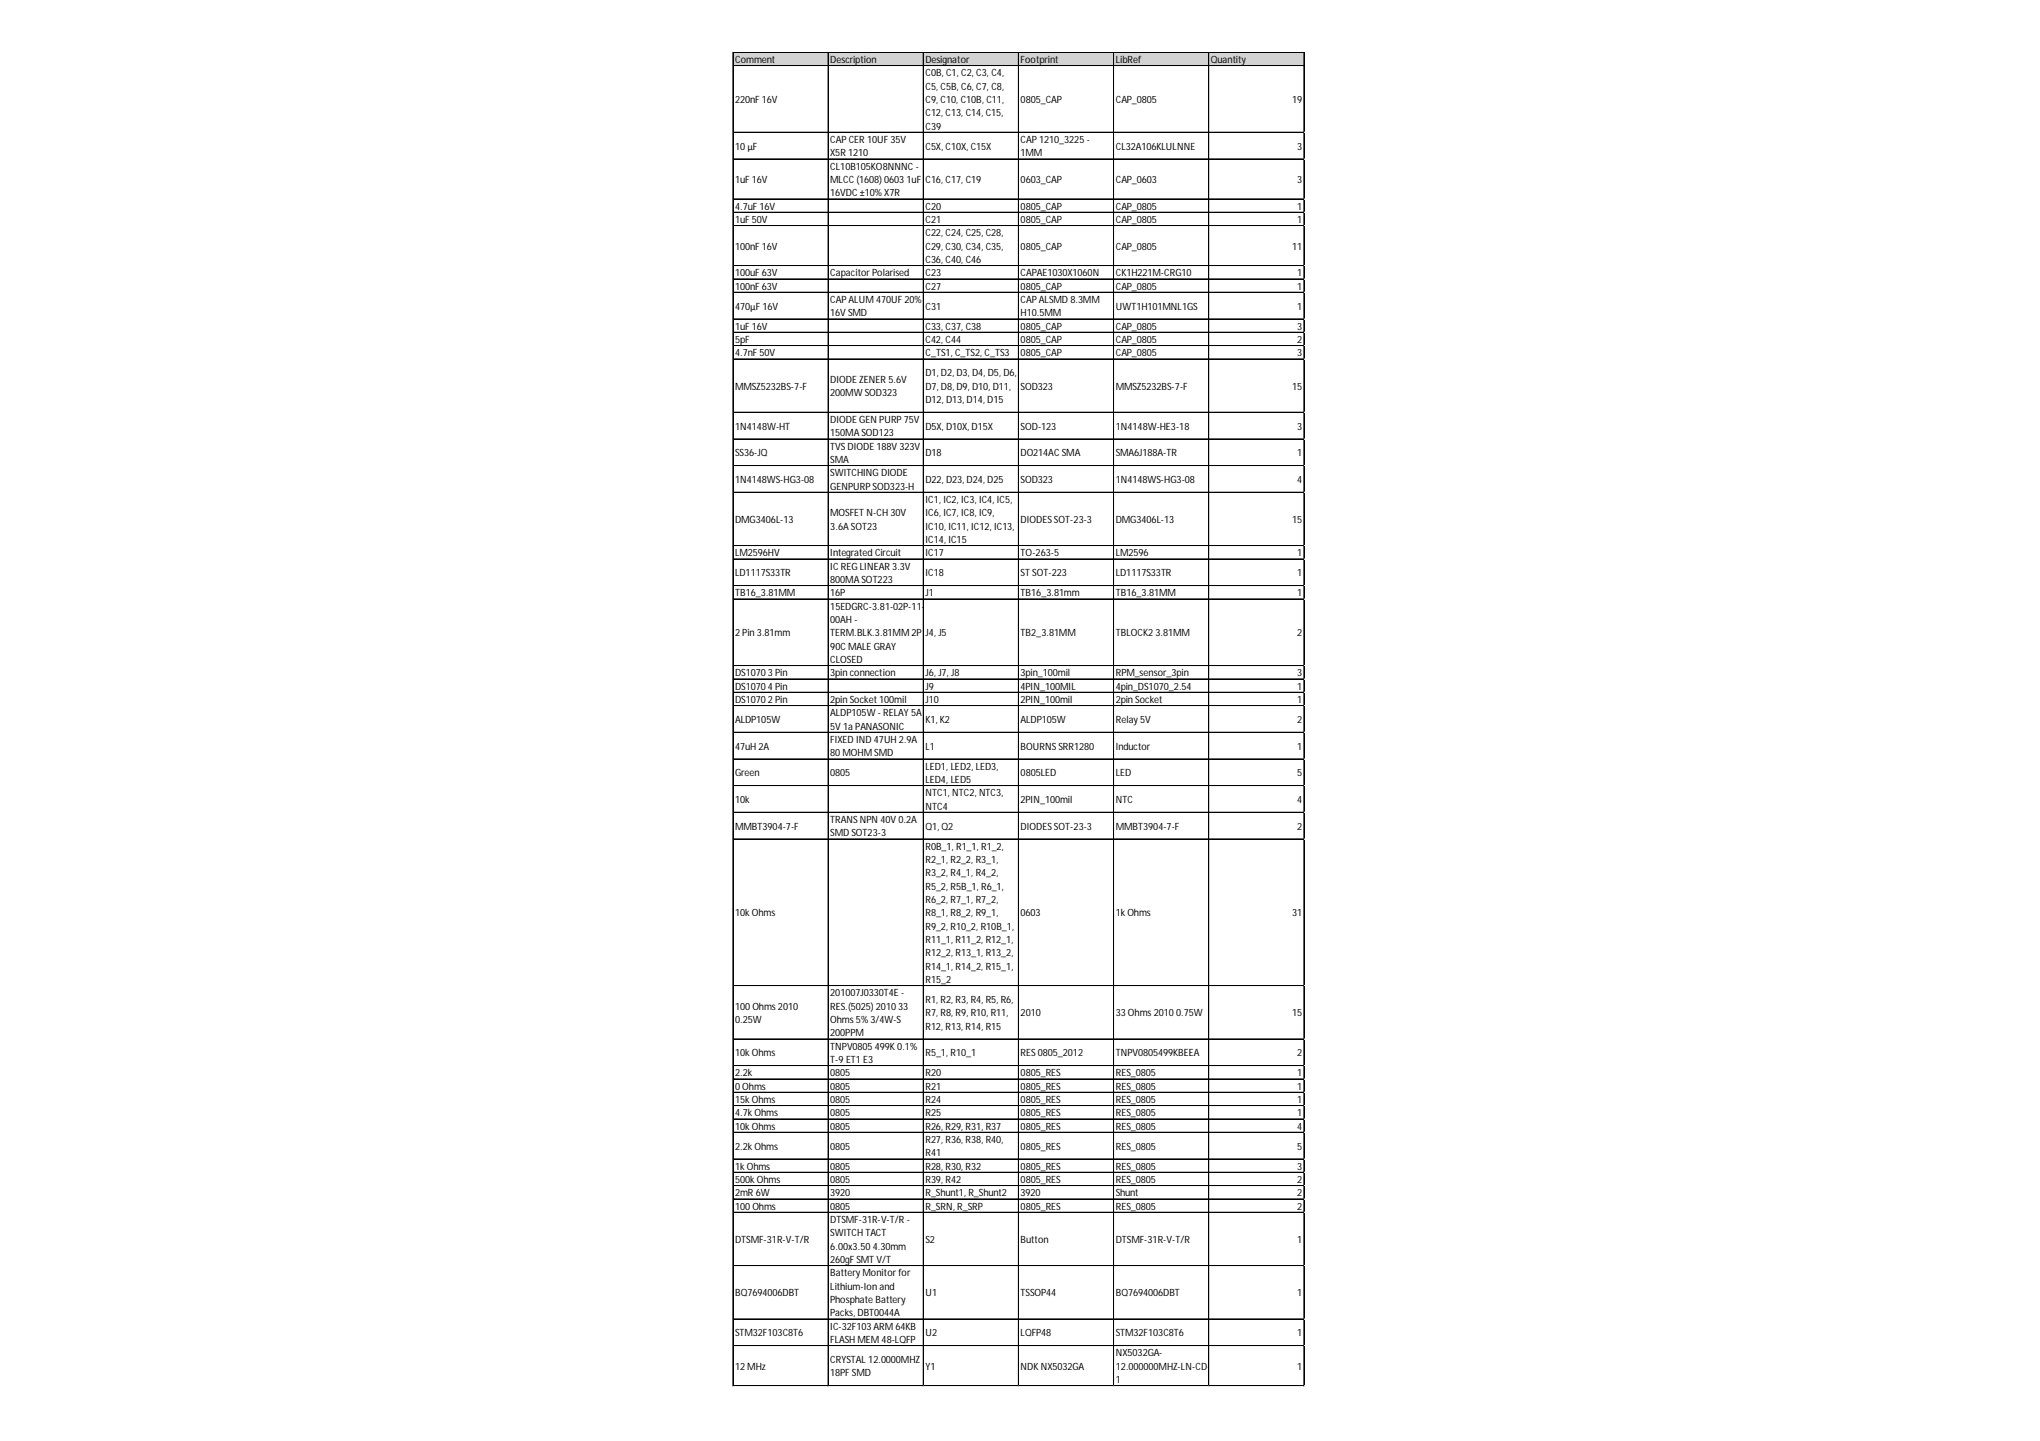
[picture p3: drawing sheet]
<svg xmlns="http://www.w3.org/2000/svg" width="297mm" height="210mm" viewBox="0 0 297 210" stroke-linecap="round" stroke-linejoin="round" font-family="sans-serif">
<defs><g id="words">
<g font-size="1.5">
<text x="107" y="9.2">Comment</text>
<text x="120.9" y="9.2">Description</text>
<text x="134.8" y="9.2">Designator</text>
<text x="134.8" y="11.1">C0B, C1, C2, C3, C4,</text>
<text x="148.6" y="9.2">Footprint</text>
<text x="162.5" y="9.2">LibRef</text>
<text x="176.3" y="9.2">Quantity</text>
<text x="107" y="15">220nF 16V</text>
<text x="134.8" y="13">C5, C5B, C6, C7, C8,</text>
<text x="134.8" y="15">C9, C10, C10B, C11,</text>
<text x="134.8" y="16.9">C12, C13, C14, C15,</text>
<text x="148.6" y="15">0805_CAP</text>
<text x="162.5" y="15">CAP_0805</text>
<text x="188.2" y="15">19</text>
<text x="107" y="21.8">10µF</text>
<text x="120.9" y="20.8">CAPCER 10UF 35V</text>
<text x="120.9" y="22.7">X5R 1210</text>
<text x="134.8" y="18.9">C39</text>
<text x="134.8" y="21.8">C5X, C10X, C15X</text>
<text x="148.6" y="20.8">CAP1210_3225 -</text>
<text x="148.6" y="22.7">1MM</text>
<text x="162.5" y="21.8">CL32A106KLULNNE</text>
<text x="188.9" y="21.8">3</text>
<text x="107" y="26.6">1uF 16V</text>
<text x="120.9" y="24.7">CL10B105KO8NNNC -</text>
<text x="120.9" y="26.6">MLCC (1608) 0603 1uF</text>
<text x="120.9" y="28.6">16VDC±10% X7R</text>
<text x="134.8" y="26.6">C16, C17, C19</text>
<text x="148.6" y="26.6">0603_CAP</text>
<text x="162.5" y="26.6">CAP_0603</text>
<text x="188.9" y="26.6">3</text>
<text x="107" y="30.5">4.7uF 16V</text>
<text x="107" y="32.5">1uF 50V</text>
<text x="134.8" y="30.5">C20</text>
<text x="134.8" y="32.5">C21</text>
<text x="134.8" y="34.4">C22, C24, C25, C28,</text>
<text x="148.6" y="30.5">0805_CAP</text>
<text x="148.6" y="32.5">0805_CAP</text>
<text x="162.5" y="30.5">CAP_0805</text>
<text x="162.5" y="32.5">CAP_0805</text>
<text x="188.9" y="30.5">1</text>
<text x="188.9" y="32.5">1</text>
<text x="107" y="36.3">100nF 16V</text>
<text x="107" y="40.2">100uF 63V</text>
<text x="120.9" y="40.2">CapacitorPolarised</text>
<text x="134.8" y="36.3">C29, C30, C34, C35,</text>
<text x="134.8" y="38.3">C36, C40, C46</text>
<text x="134.8" y="40.2">C23</text>
<text x="148.6" y="36.3">0805_CAP</text>
<text x="148.6" y="40.2">CAPAE1030X1060N</text>
<text x="162.5" y="36.3">CAP_0805</text>
<text x="162.5" y="40.2">CK1H221M-CRG10</text>
<text x="188.2" y="36.3">11</text>
<text x="188.9" y="40.2">1</text>
<text x="107" y="42.2">100nF 63V</text>
<text x="107" y="45.1">470µF 16V</text>
<text x="107" y="48">1uF 16V</text>
<text x="120.9" y="44.1">CAPALUM 470UF 20%</text>
<text x="120.9" y="46.1">16V SMD</text>
<text x="134.8" y="42.2">C27</text>
<text x="134.8" y="45.1">C31</text>
<text x="134.8" y="48">C33, C37, C38</text>
<text x="148.6" y="42.2">0805_CAP</text>
<text x="148.6" y="44.1">CAPALSMD 8.3MM</text>
<text x="148.6" y="46.1">H10.5MM</text>
<text x="148.6" y="48">0805_CAP</text>
<text x="162.5" y="42.2">CAP_0805</text>
<text x="162.5" y="45.1">UWT1H101MNL1GS</text>
<text x="162.5" y="48">CAP_0805</text>
<text x="188.9" y="42.2">1</text>
<text x="188.9" y="45.1">1</text>
<text x="188.9" y="48">3</text>
<text x="107" y="49.9">5pF</text>
<text x="107" y="51.9">4.7nF 50V</text>
<text x="134.8" y="49.9">C42, C44</text>
<text x="134.8" y="51.9">C_TS1, C_TS2, C_TS3</text>
<text x="148.6" y="49.9">0805_CAP</text>
<text x="148.6" y="51.9">0805_CAP</text>
<text x="162.5" y="49.9">CAP_0805</text>
<text x="162.5" y="51.9">CAP_0805</text>
<text x="188.9" y="49.9">2</text>
<text x="188.9" y="51.9">3</text>
<text x="107" y="56.7">MMSZ5232BS-7-F</text>
<text x="120.9" y="55.8">DIODE ZENER 5.6V</text>
<text x="120.9" y="57.7">200MW SOD323</text>
<text x="134.8" y="54.8">D1, D2, D3, D4, D5, D6,</text>
<text x="134.8" y="56.7">D7, D8, D9, D10, D11,</text>
<text x="134.8" y="58.7">D12, D13, D14, D15</text>
<text x="148.6" y="56.7">SOD323</text>
<text x="162.5" y="56.7">MMSZ5232BS-7-F</text>
<text x="188.2" y="56.7">15</text>
<text x="107" y="62.6">1N4148W-HT</text>
<text x="120.9" y="61.6">DIODE GEN PURP75V</text>
<text x="120.9" y="63.5">150MA SOD123</text>
<text x="120.9" y="65.5">TVSDIODE 188V 323V</text>
<text x="134.8" y="62.6">D5X, D10X, D15X</text>
<text x="148.6" y="62.6">SOD-123</text>
<text x="162.5" y="62.6">1N4148W-HE3-18</text>
<text x="188.9" y="62.6">3</text>
<text x="107" y="66.4">SS36-JQ</text>
<text x="107" y="70.3">1N4148WS-HG3-08</text>
<text x="120.9" y="67.4">SMA</text>
<text x="120.9" y="69.4">SWITCHING DIODE</text>
<text x="120.9" y="71.3">GENPURPSOD323-H</text>
<text x="134.8" y="66.4">D18</text>
<text x="134.8" y="70.3">D22, D23, D24, D25</text>
<text x="148.6" y="66.4">DO214AC SMA</text>
<text x="148.6" y="70.3">SOD323</text>
<text x="162.5" y="66.4">SMA6J188A-TR</text>
<text x="162.5" y="70.3">1N4148WS-HG3-08</text>
<text x="188.9" y="66.4">1</text>
<text x="188.9" y="70.3">4</text>
<text x="107" y="76.2">DMG3406L-13</text>
<text x="120.9" y="75.2">MOSFET N-CH 30V</text>
<text x="120.9" y="77.1">3.6A SOT23</text>
<text x="134.8" y="73.2">IC1, IC2, IC3, IC4, IC5,</text>
<text x="134.8" y="75.2">IC6, IC7, IC8, IC9,</text>
<text x="134.8" y="77.1">IC10, IC11, IC12, IC13,</text>
<text x="148.6" y="76.2">DIODESSOT-23-3</text>
<text x="162.5" y="76.2">DMG3406L-13</text>
<text x="188.2" y="76.2">15</text>
<text x="107" y="81">LM2596HV</text>
<text x="107" y="83.9">LD1117S33TR</text>
<text x="120.9" y="81">Integrated Circuit</text>
<text x="120.9" y="83">IC REG LINEAR 3.3V</text>
<text x="134.8" y="79.1">IC14, IC15</text>
<text x="134.8" y="81">IC17</text>
<text x="134.8" y="83.9">IC18</text>
<text x="148.6" y="81">TO-263-5</text>
<text x="148.6" y="83.9">ST SOT-223</text>
<text x="162.5" y="81">LM2596</text>
<text x="162.5" y="83.9">LD1117S33TR</text>
<text x="188.9" y="81">1</text>
<text x="188.9" y="83.9">1</text>
<text x="107" y="86.8">TB16_3.81MM</text>
<text x="120.9" y="84.9">800MA SOT223</text>
<text x="120.9" y="86.8">16P</text>
<text x="120.9" y="88.8">15EDGRC-3.81-02P-11-</text>
<text x="134.8" y="86.8">J1</text>
<text x="148.6" y="86.8">TB16_3.81mm</text>
<text x="162.5" y="86.8">TB16_3.81MM</text>
<text x="188.9" y="86.8">1</text>
<text x="107" y="92.7">2 Pin 3.81mm</text>
<text x="120.9" y="90.7">00AH -</text>
<text x="120.9" y="92.7">TERM.BLK.3.81MM 2P</text>
<text x="120.9" y="94.6">90CMALE GRAY</text>
<text x="134.8" y="92.7">J4, J5</text>
<text x="148.6" y="92.7">TB2_3.81MM</text>
<text x="162.5" y="92.7">TBLOCK2 3.81MM</text>
<text x="188.9" y="92.7">2</text>
<text x="107" y="98.5">DS1070 3 Pin</text>
<text x="107" y="100.4">DS1070 4 Pin</text>
<text x="120.9" y="96.6">CLOSED</text>
<text x="120.9" y="98.5">3pin connection</text>
<text x="134.8" y="98.5">J6, J7, J8</text>
<text x="134.8" y="100.4">J9</text>
<text x="148.6" y="98.5">3pin_100mil</text>
<text x="148.6" y="100.4">4PIN_100MIL</text>
<text x="162.5" y="98.5">RPM_sensor_3pin</text>
<text x="162.5" y="100.4">4pin_DS1070_2.54</text>
<text x="188.9" y="98.5">3</text>
<text x="188.9" y="100.4">1</text>
<text x="107" y="102.4">DS1070 2 Pin</text>
<text x="107" y="105.3">ALDP105W</text>
<text x="120.9" y="102.4">2pin Socket 100mil</text>
<text x="120.9" y="104.3">ALDP105W - RELAY 5A</text>
<text x="120.9" y="106.3">5V 1a PANASONIC</text>
<text x="134.8" y="102.4">J10</text>
<text x="134.8" y="105.3">K1, K2</text>
<text x="148.6" y="102.4">2PIN_100mil</text>
<text x="148.6" y="105.3">ALDP105W</text>
<text x="162.5" y="102.4">2pin Socket</text>
<text x="162.5" y="105.3">Relay 5V</text>
<text x="188.9" y="102.4">1</text>
<text x="188.9" y="105.3">2</text>
<text x="107" y="109.2">47uH 2A</text>
<text x="107" y="113.1">Green</text>
<text x="120.9" y="108.2">FIXED IND 47UH 2.9A</text>
<text x="120.9" y="110.1">80 MOHM SMD</text>
<text x="120.9" y="113.1">0805</text>
<text x="134.8" y="109.2">L1</text>
<text x="134.8" y="112.1">LED1, LED2, LED3,</text>
<text x="148.6" y="109.2">BOURNSSRR1280</text>
<text x="148.6" y="113.1">0805LED</text>
<text x="162.5" y="109.2">Inductor</text>
<text x="162.5" y="113.1">LED</text>
<text x="188.9" y="109.2">1</text>
<text x="188.9" y="113.1">5</text>
<text x="107" y="116.9">10k</text>
<text x="120.9" y="119.9">TRANSNPN 40V 0.2A</text>
<text x="134.8" y="114">LED4, LED5</text>
<text x="134.8" y="116">NTC1, NTC2, NTC3,</text>
<text x="134.8" y="117.9">NTC4</text>
<text x="148.6" y="116.9">2PIN_100mil</text>
<text x="162.5" y="116.9">NTC</text>
<text x="188.9" y="116.9">4</text>
<text x="107" y="120.8">MMBT3904-7-F</text>
<text x="120.9" y="121.8">SMD SOT23-3</text>
<text x="134.8" y="120.8">Q1, Q2</text>
<text x="134.8" y="123.7">R0B_1, R1_1, R1_2,</text>
<text x="134.8" y="125.7">R2_1, R2_2, R3_1,</text>
<text x="148.6" y="120.8">DIODESSOT-23-3</text>
<text x="162.5" y="120.8">MMBT3904-7-F</text>
<text x="188.9" y="120.8">2</text>
<text x="134.8" y="127.6">R3_2, R4_1, R4_2,</text>
<text x="134.8" y="129.6">R5_2, R5B_1, R6_1,</text>
<text x="134.8" y="131.5">R6_2, R7_1, R7_2,</text>
<text x="107" y="133.5">10kOhms</text>
<text x="134.8" y="133.5">R8_1, R8_2, R9_1,</text>
<text x="134.8" y="135.4">R9_2, R10_2, R10B_1,</text>
<text x="134.8" y="137.3">R11_1, R11_2, R12_1,</text>
<text x="148.6" y="133.5">0603</text>
<text x="162.5" y="133.5">1kOhms</text>
<text x="188.2" y="133.5">31</text>
<text x="134.8" y="139.3">R12_2, R13_1, R13_2,</text>
<text x="134.8" y="141.2">R14_1, R14_2, R15_1,</text>
<text x="134.8" y="143.2">R15_2</text>
<text x="107" y="147.1">100 Ohms 2010</text>
<text x="107" y="149">0.25W</text>
<text x="120.9" y="145.1">201007J0330T4E -</text>
<text x="120.9" y="147.1">RES.(5025) 2010 33</text>
<text x="120.9" y="149">Ohms 5% 3/4W-S</text>
<text x="134.8" y="146.1">R1, R2, R3, R4, R5, R6,</text>
<text x="134.8" y="148">R7, R8, R9, R10, R11,</text>
<text x="134.8" y="150">R12, R13, R14, R15</text>
<text x="148.6" y="148">2010</text>
<text x="162.5" y="148">33 Ohms 2010 0.75W</text>
<text x="188.2" y="148">15</text>
<text x="107" y="153.8">10kOhms</text>
<text x="120.9" y="150.9">200PPM</text>
<text x="120.9" y="152.9">TNPV0805 499K 0.1%</text>
<text x="120.9" y="154.8">T-9 ET1 E3</text>
<text x="134.8" y="153.8">R5_1, R10_1</text>
<text x="148.6" y="153.8">RES0805_2012</text>
<text x="162.5" y="153.8">TNPV0805499KBEEA</text>
<text x="188.9" y="153.8">2</text>
<text x="107" y="156.8">2.2k</text>
<text x="107" y="158.7">0 Ohms</text>
<text x="107" y="160.6">15kOhms</text>
<text x="120.9" y="156.8">0805</text>
<text x="120.9" y="158.7">0805</text>
<text x="120.9" y="160.6">0805</text>
<text x="134.8" y="156.8">R20</text>
<text x="134.8" y="158.7">R21</text>
<text x="134.8" y="160.6">R24</text>
<text x="148.6" y="156.8">0805_RES</text>
<text x="148.6" y="158.7">0805_RES</text>
<text x="148.6" y="160.6">0805_RES</text>
<text x="162.5" y="156.8">RES_0805</text>
<text x="162.5" y="158.7">RES_0805</text>
<text x="162.5" y="160.6">RES_0805</text>
<text x="188.9" y="156.8">1</text>
<text x="188.9" y="158.7">1</text>
<text x="188.9" y="160.6">1</text>
<text x="107" y="162.6">4.7kOhms</text>
<text x="107" y="164.5">10kOhms</text>
<text x="107" y="167.4">2.2kOhms</text>
<text x="120.9" y="162.6">0805</text>
<text x="120.9" y="164.5">0805</text>
<text x="120.9" y="167.4">0805</text>
<text x="134.8" y="162.6">R25</text>
<text x="134.8" y="164.5">R26, R29, R31, R37</text>
<text x="134.8" y="166.5">R27, R36, R38, R40,</text>
<text x="148.6" y="162.6">0805_RES</text>
<text x="148.6" y="164.5">0805_RES</text>
<text x="148.6" y="167.4">0805_RES</text>
<text x="162.5" y="162.6">RES_0805</text>
<text x="162.5" y="164.5">RES_0805</text>
<text x="162.5" y="167.4">RES_0805</text>
<text x="188.9" y="162.6">1</text>
<text x="188.9" y="164.5">4</text>
<text x="188.9" y="167.4">5</text>
<text x="107" y="170.4">1kOhms</text>
<text x="107" y="172.3">500kOhms</text>
<text x="120.9" y="170.4">0805</text>
<text x="120.9" y="172.3">0805</text>
<text x="134.8" y="168.4">R41</text>
<text x="134.8" y="170.4">R28, R30, R32</text>
<text x="134.8" y="172.3">R39, R42</text>
<text x="148.6" y="170.4">0805_RES</text>
<text x="148.6" y="172.3">0805_RES</text>
<text x="162.5" y="170.4">RES_0805</text>
<text x="162.5" y="172.3">RES_0805</text>
<text x="188.9" y="170.4">3</text>
<text x="188.9" y="172.3">2</text>
<text x="107" y="174.2">2mR 6W</text>
<text x="107" y="176.2">100 Ohms</text>
<text x="120.9" y="174.2">3920</text>
<text x="120.9" y="176.2">0805</text>
<text x="120.9" y="178.1">DTSMF-31R-V-T/R -</text>
<text x="134.8" y="174.2">R_Shunt1, R_Shunt2</text>
<text x="134.8" y="176.2">R_SRN, R_SRP</text>
<text x="148.6" y="174.2">3920</text>
<text x="148.6" y="176.2">0805_RES</text>
<text x="162.5" y="174.2">Shunt</text>
<text x="162.5" y="176.2">RES_0805</text>
<text x="188.9" y="174.2">2</text>
<text x="188.9" y="176.2">2</text>
<text x="107" y="181">DTSMF-31R-V-T/R</text>
<text x="120.9" y="180.1">SWITCH TACT</text>
<text x="120.9" y="182">6.00x3.50 4.30mm</text>
<text x="120.9" y="184">260gF SMT V/T</text>
<text x="120.9" y="185.9">Battery Monitor for</text>
<text x="134.8" y="181">S2</text>
<text x="148.6" y="181">Button</text>
<text x="162.5" y="181">DTSMF-31R-V-T/R</text>
<text x="188.9" y="181">1</text>
<text x="107" y="188.8">BQ7694006DBT</text>
<text x="120.9" y="187.8">Lithium-Ion and</text>
<text x="120.9" y="189.8">Phosphate Battery</text>
<text x="120.9" y="191.7">Packs, DBT0044A</text>
<text x="134.8" y="188.8">U1</text>
<text x="148.6" y="188.8">TSSOP44</text>
<text x="162.5" y="188.8">BQ7694006DBT</text>
<text x="188.9" y="188.8">1</text>
<text x="107" y="194.6">STM32F103C8T6</text>
<text x="120.9" y="193.7">IC-32F103 ARM 64KB</text>
<text x="120.9" y="195.6">FLASH MEM 48-LQFP</text>
<text x="134.8" y="194.6">U2</text>
<text x="148.6" y="194.6">LQFP48</text>
<text x="162.5" y="194.6">STM32F103C8T6</text>
<text x="162.5" y="197.5">NX5032GA-</text>
<text x="188.9" y="194.6">1</text>
<text x="107" y="199.5">12 MHz</text>
<text x="120.9" y="198.5">CRYSTAL 12.0000MHZ</text>
<text x="120.9" y="200.5">18PF SMD</text>
<text x="134.8" y="199.5">Y1</text>
<text x="148.6" y="199.5">NDK NX5032GA</text>
<text x="162.5" y="199.5">12.000000MHZ-LN-CD-</text>
<text x="162.5" y="201.4">1</text>
<text x="188.9" y="199.5">1</text>
</g>
</g></defs>
<path d="M106.7 7.6h83.3v2h-83.3z" fill="#d3d3d3"/>
<g fill="none" stroke="#000" stroke-width=".15">
<path d="M106.7 7.6v194.3M106.8 7.6v194.3M106.8 7.6h83.1M106.8 9.5h83.1M106.8 9.6h83.1M106.8 19.3h83.1M120.6 7.7v194.2M134.4 7.7v194.2M134.5 7.7v194.2M148.3 7.7v194.2M162.1 7.7v194.2M162.2 7.7v194.2"/>
<path d="M176 7.7v194.2M189.9 7.7v194.2M106.8 23.1h83.1M106.8 23.2h83.1M106.8 29h83.1M106.8 30.9h83.1M106.8 31h83.1M106.8 32.9h83.1M106.8 38.7h83.1M106.8 40.6h83.1M106.8 40.7h83.1M106.8 42.6h83.1"/>
<path d="M106.8 46.4h83.1M106.8 46.5h83.1M106.8 48.4h83.1M106.8 50.3h83.1M106.8 50.4h83.1M106.8 52.3h83.1M106.8 60h83.1M106.8 60.1h83.1M106.8 63.9h83.1M106.8 64h83.1M106.8 67.8h83.1M106.8 67.9h83.1"/>
<path d="M106.8 71.7h83.1M106.8 79.5h83.1M106.8 81.4h83.1M106.8 85.3h83.1M106.8 87.2h83.1M106.8 87.3h83.1M106.8 96.9h83.1M106.8 97h83.1M106.8 98.9h83.1M106.8 100.8h83.1M106.8 100.9h83.1M106.8 102.8h83.1"/>
<path d="M106.8 106.7h83.1M106.8 110.5h83.1M106.8 110.6h83.1M106.8 114.4h83.1M106.8 114.5h83.1M106.8 118.3h83.1M106.8 118.4h83.1M106.8 122.2h83.1M106.8 143.6h83.1M106.8 151.3h83.1M106.8 151.4h83.1M106.8 155.2h83.1"/>
<path d="M106.8 155.3h83.1M106.8 157.2h83.1M106.8 159.1h83.1M106.8 161h83.1M106.8 161.1h83.1M106.8 163h83.1M106.8 164.9h83.1M106.8 165h83.1M106.8 168.8h83.1M106.8 168.9h83.1M106.8 170.8h83.1M106.8 172.7h83.1"/>
<path d="M106.8 174.6h83.1M106.8 174.7h83.1M106.8 176.6h83.1M106.8 184.3h83.1M106.8 184.4h83.1M106.8 192.1h83.1M106.8 192.2h83.1M106.8 196h83.1M106.8 201.8h83.1M106.8 201.9h83.1"/>
</g>
<path d="M106.7 201.9v.1" fill="none" stroke="#d4d4d4" stroke-width=".15"/>
<path d="M106.7 201.9l.1 .1z" fill="#d4d4d4"/>
<path d="M120.6 201.9v.1" fill="none" stroke="#d4d4d4" stroke-width=".15"/>
<path d="M120.6 201.9l.1 .1z" fill="#d4d4d4"/>
<path d="M134.4 201.9v.1" fill="none" stroke="#d4d4d4" stroke-width=".15"/>
<path d="M134.4 201.9l.1 .1z" fill="#d4d4d4"/>
<path d="M148.3 201.9v.1" fill="none" stroke="#d4d4d4" stroke-width=".15"/>
<path d="M148.3 201.9l.1 .1z" fill="#d4d4d4"/>
<path d="M162.1 201.9v.1" fill="none" stroke="#d4d4d4" stroke-width=".15"/>
<path d="M162.1 201.9l.1 .1z" fill="#d4d4d4"/>
<path d="M176 201.9v.1" fill="none" stroke="#d4d4d4" stroke-width=".15"/>
<path d="M176 201.9l.1 .1z" fill="#d4d4d4"/>
<path d="M189.9 201.9v.1" fill="none" stroke="#d4d4d4" stroke-width=".15"/>
<path d="M189.9 201.9v.1z" fill="#d4d4d4"/>
<path d="M189.9 19.3h.1" fill="none" stroke="#d4d4d4" stroke-width=".15"/>
<path d="M189.9 19.3h.1z" fill="#d4d4d4"/>
<path d="M189.9 23.1h.1" fill="none" stroke="#d4d4d4" stroke-width=".15"/>
<path d="M189.9 23.1l.1 .1z" fill="#d4d4d4"/>
<path d="M189.9 29h.1" fill="none" stroke="#d4d4d4" stroke-width=".15"/>
<path d="M189.9 29h.1z" fill="#d4d4d4"/>
<path d="M189.9 30.9h.1" fill="none" stroke="#d4d4d4" stroke-width=".15"/>
<path d="M189.9 30.9l.1 .1z" fill="#d4d4d4"/>
<path d="M189.9 32.9h.1" fill="none" stroke="#d4d4d4" stroke-width=".15"/>
<path d="M189.9 32.9h.1z" fill="#d4d4d4"/>
<path d="M189.9 38.7h.1" fill="none" stroke="#d4d4d4" stroke-width=".15"/>
<path d="M189.9 38.7l.1 .1z" fill="#d4d4d4"/>
<path d="M189.9 40.6h.1" fill="none" stroke="#d4d4d4" stroke-width=".15"/>
<path d="M189.9 40.6l.1 .1z" fill="#d4d4d4"/>
<path d="M189.9 42.6h.1" fill="none" stroke="#d4d4d4" stroke-width=".15"/>
<path d="M189.9 42.6h.1z" fill="#d4d4d4"/>
<path d="M189.9 46.4h.1" fill="none" stroke="#d4d4d4" stroke-width=".15"/>
<path d="M189.9 46.4l.1 .1z" fill="#d4d4d4"/>
<path d="M189.9 48.4h.1" fill="none" stroke="#d4d4d4" stroke-width=".15"/>
<path d="M189.9 48.4l.1 .1z" fill="#d4d4d4"/>
<path d="M189.9 50.3h.1" fill="none" stroke="#d4d4d4" stroke-width=".15"/>
<path d="M189.9 50.3l.1 .1z" fill="#d4d4d4"/>
<path d="M189.9 52.3h.1" fill="none" stroke="#d4d4d4" stroke-width=".15"/>
<path d="M189.9 52.3l.1 .1z" fill="#d4d4d4"/>
<path d="M189.9 60h.1" fill="none" stroke="#d4d4d4" stroke-width=".15"/>
<path d="M189.9 60l.1 .1z" fill="#d4d4d4"/>
<path d="M189.9 63.9h.1" fill="none" stroke="#d4d4d4" stroke-width=".15"/>
<path d="M189.9 63.9l.1 .1z" fill="#d4d4d4"/>
<path d="M189.9 67.8h.1" fill="none" stroke="#d4d4d4" stroke-width=".15"/>
<path d="M189.9 67.8l.1 .1z" fill="#d4d4d4"/>
<path d="M189.9 71.7h.1" fill="none" stroke="#d4d4d4" stroke-width=".15"/>
<path d="M189.9 71.7l.1 .1z" fill="#d4d4d4"/>
<path d="M189.9 79.5h.1" fill="none" stroke="#d4d4d4" stroke-width=".15"/>
<path d="M189.9 79.5h.1z" fill="#d4d4d4"/>
<path d="M189.9 81.4h.1" fill="none" stroke="#d4d4d4" stroke-width=".15"/>
<path d="M189.9 81.4l.1 .1z" fill="#d4d4d4"/>
<path d="M189.9 85.3h.1" fill="none" stroke="#d4d4d4" stroke-width=".15"/>
<path d="M189.9 85.3l.1 .1z" fill="#d4d4d4"/>
<path d="M189.9 87.2h.1" fill="none" stroke="#d4d4d4" stroke-width=".15"/>
<path d="M189.9 87.2l.1 .1z" fill="#d4d4d4"/>
<path d="M189.9 96.9h.1" fill="none" stroke="#d4d4d4" stroke-width=".15"/>
<path d="M189.9 96.9l.1 .1z" fill="#d4d4d4"/>
<path d="M189.9 98.9h.1" fill="none" stroke="#d4d4d4" stroke-width=".15"/>
<path d="M189.9 98.9l.1 .1z" fill="#d4d4d4"/>
<path d="M189.9 100.8h.1" fill="none" stroke="#d4d4d4" stroke-width=".15"/>
<path d="M189.9 100.8l.1 .1z" fill="#d4d4d4"/>
<path d="M189.9 102.8h.1" fill="none" stroke="#d4d4d4" stroke-width=".15"/>
<path d="M189.9 102.8l.1 .1z" fill="#d4d4d4"/>
<path d="M189.9 106.7h.1" fill="none" stroke="#d4d4d4" stroke-width=".15"/>
<path d="M189.9 106.7h.1z" fill="#d4d4d4"/>
<path d="M189.9 110.5h.1" fill="none" stroke="#d4d4d4" stroke-width=".15"/>
<path d="M189.9 110.5l.1 .1z" fill="#d4d4d4"/>
<path d="M189.9 114.4h.1" fill="none" stroke="#d4d4d4" stroke-width=".15"/>
<path d="M189.9 114.4l.1 .1z" fill="#d4d4d4"/>
<path d="M189.9 118.3h.1" fill="none" stroke="#d4d4d4" stroke-width=".15"/>
<path d="M189.9 118.3l.1 .1z" fill="#d4d4d4"/>
<path d="M189.9 122.2h.1" fill="none" stroke="#d4d4d4" stroke-width=".15"/>
<path d="M189.9 122.2l.1 .1z" fill="#d4d4d4"/>
<path d="M189.9 143.6h.1" fill="none" stroke="#d4d4d4" stroke-width=".15"/>
<path d="M189.9 143.6h.1z" fill="#d4d4d4"/>
<path d="M189.9 151.3h.1" fill="none" stroke="#d4d4d4" stroke-width=".15"/>
<path d="M189.9 151.3l.1 .1z" fill="#d4d4d4"/>
<path d="M189.9 155.2h.1" fill="none" stroke="#d4d4d4" stroke-width=".15"/>
<path d="M189.9 155.2l.1 .1z" fill="#d4d4d4"/>
<path d="M189.9 157.2h.1" fill="none" stroke="#d4d4d4" stroke-width=".15"/>
<path d="M189.9 157.2h.1z" fill="#d4d4d4"/>
<path d="M189.9 159.1h.1" fill="none" stroke="#d4d4d4" stroke-width=".15"/>
<path d="M189.9 159.1l.1 .1z" fill="#d4d4d4"/>
<path d="M189.9 161h.1" fill="none" stroke="#d4d4d4" stroke-width=".15"/>
<path d="M189.9 161l.1 .1z" fill="#d4d4d4"/>
<path d="M189.9 163h.1" fill="none" stroke="#d4d4d4" stroke-width=".15"/>
<path d="M189.9 163l.1 .1z" fill="#d4d4d4"/>
<path d="M189.9 164.9h.1" fill="none" stroke="#d4d4d4" stroke-width=".15"/>
<path d="M189.9 164.9l.1 .1z" fill="#d4d4d4"/>
<path d="M189.9 168.8h.1" fill="none" stroke="#d4d4d4" stroke-width=".15"/>
<path d="M189.9 168.8l.1 .1z" fill="#d4d4d4"/>
<path d="M189.9 170.8h.1" fill="none" stroke="#d4d4d4" stroke-width=".15"/>
<path d="M189.9 170.8h.1z" fill="#d4d4d4"/>
<path d="M189.9 172.7h.1" fill="none" stroke="#d4d4d4" stroke-width=".15"/>
<path d="M189.9 172.7l.1 .1z" fill="#d4d4d4"/>
<path d="M189.9 174.6h.1" fill="none" stroke="#d4d4d4" stroke-width=".15"/>
<path d="M189.9 174.6l.1 .1z" fill="#d4d4d4"/>
<path d="M189.9 176.6h.1" fill="none" stroke="#d4d4d4" stroke-width=".15"/>
<path d="M189.9 176.6l.1 .1z" fill="#d4d4d4"/>
<path d="M189.9 184.3h.1" fill="none" stroke="#d4d4d4" stroke-width=".15"/>
<path d="M189.9 184.3l.1 .1z" fill="#d4d4d4"/>
<path d="M189.9 192.1h.1" fill="none" stroke="#d4d4d4" stroke-width=".15"/>
<path d="M189.9 192.1l.1 .1z" fill="#d4d4d4"/>
<path d="M189.9 196h.1" fill="none" stroke="#d4d4d4" stroke-width=".15"/>
<path d="M189.9 196l.1 .1z" fill="#d4d4d4"/>
<path d="M189.9 201.8h.1" fill="none" stroke="#d4d4d4" stroke-width=".15"/>
<path d="M189.9 201.8l.1 .1z" fill="#d4d4d4"/>
<use href="#words"/>
</svg>
